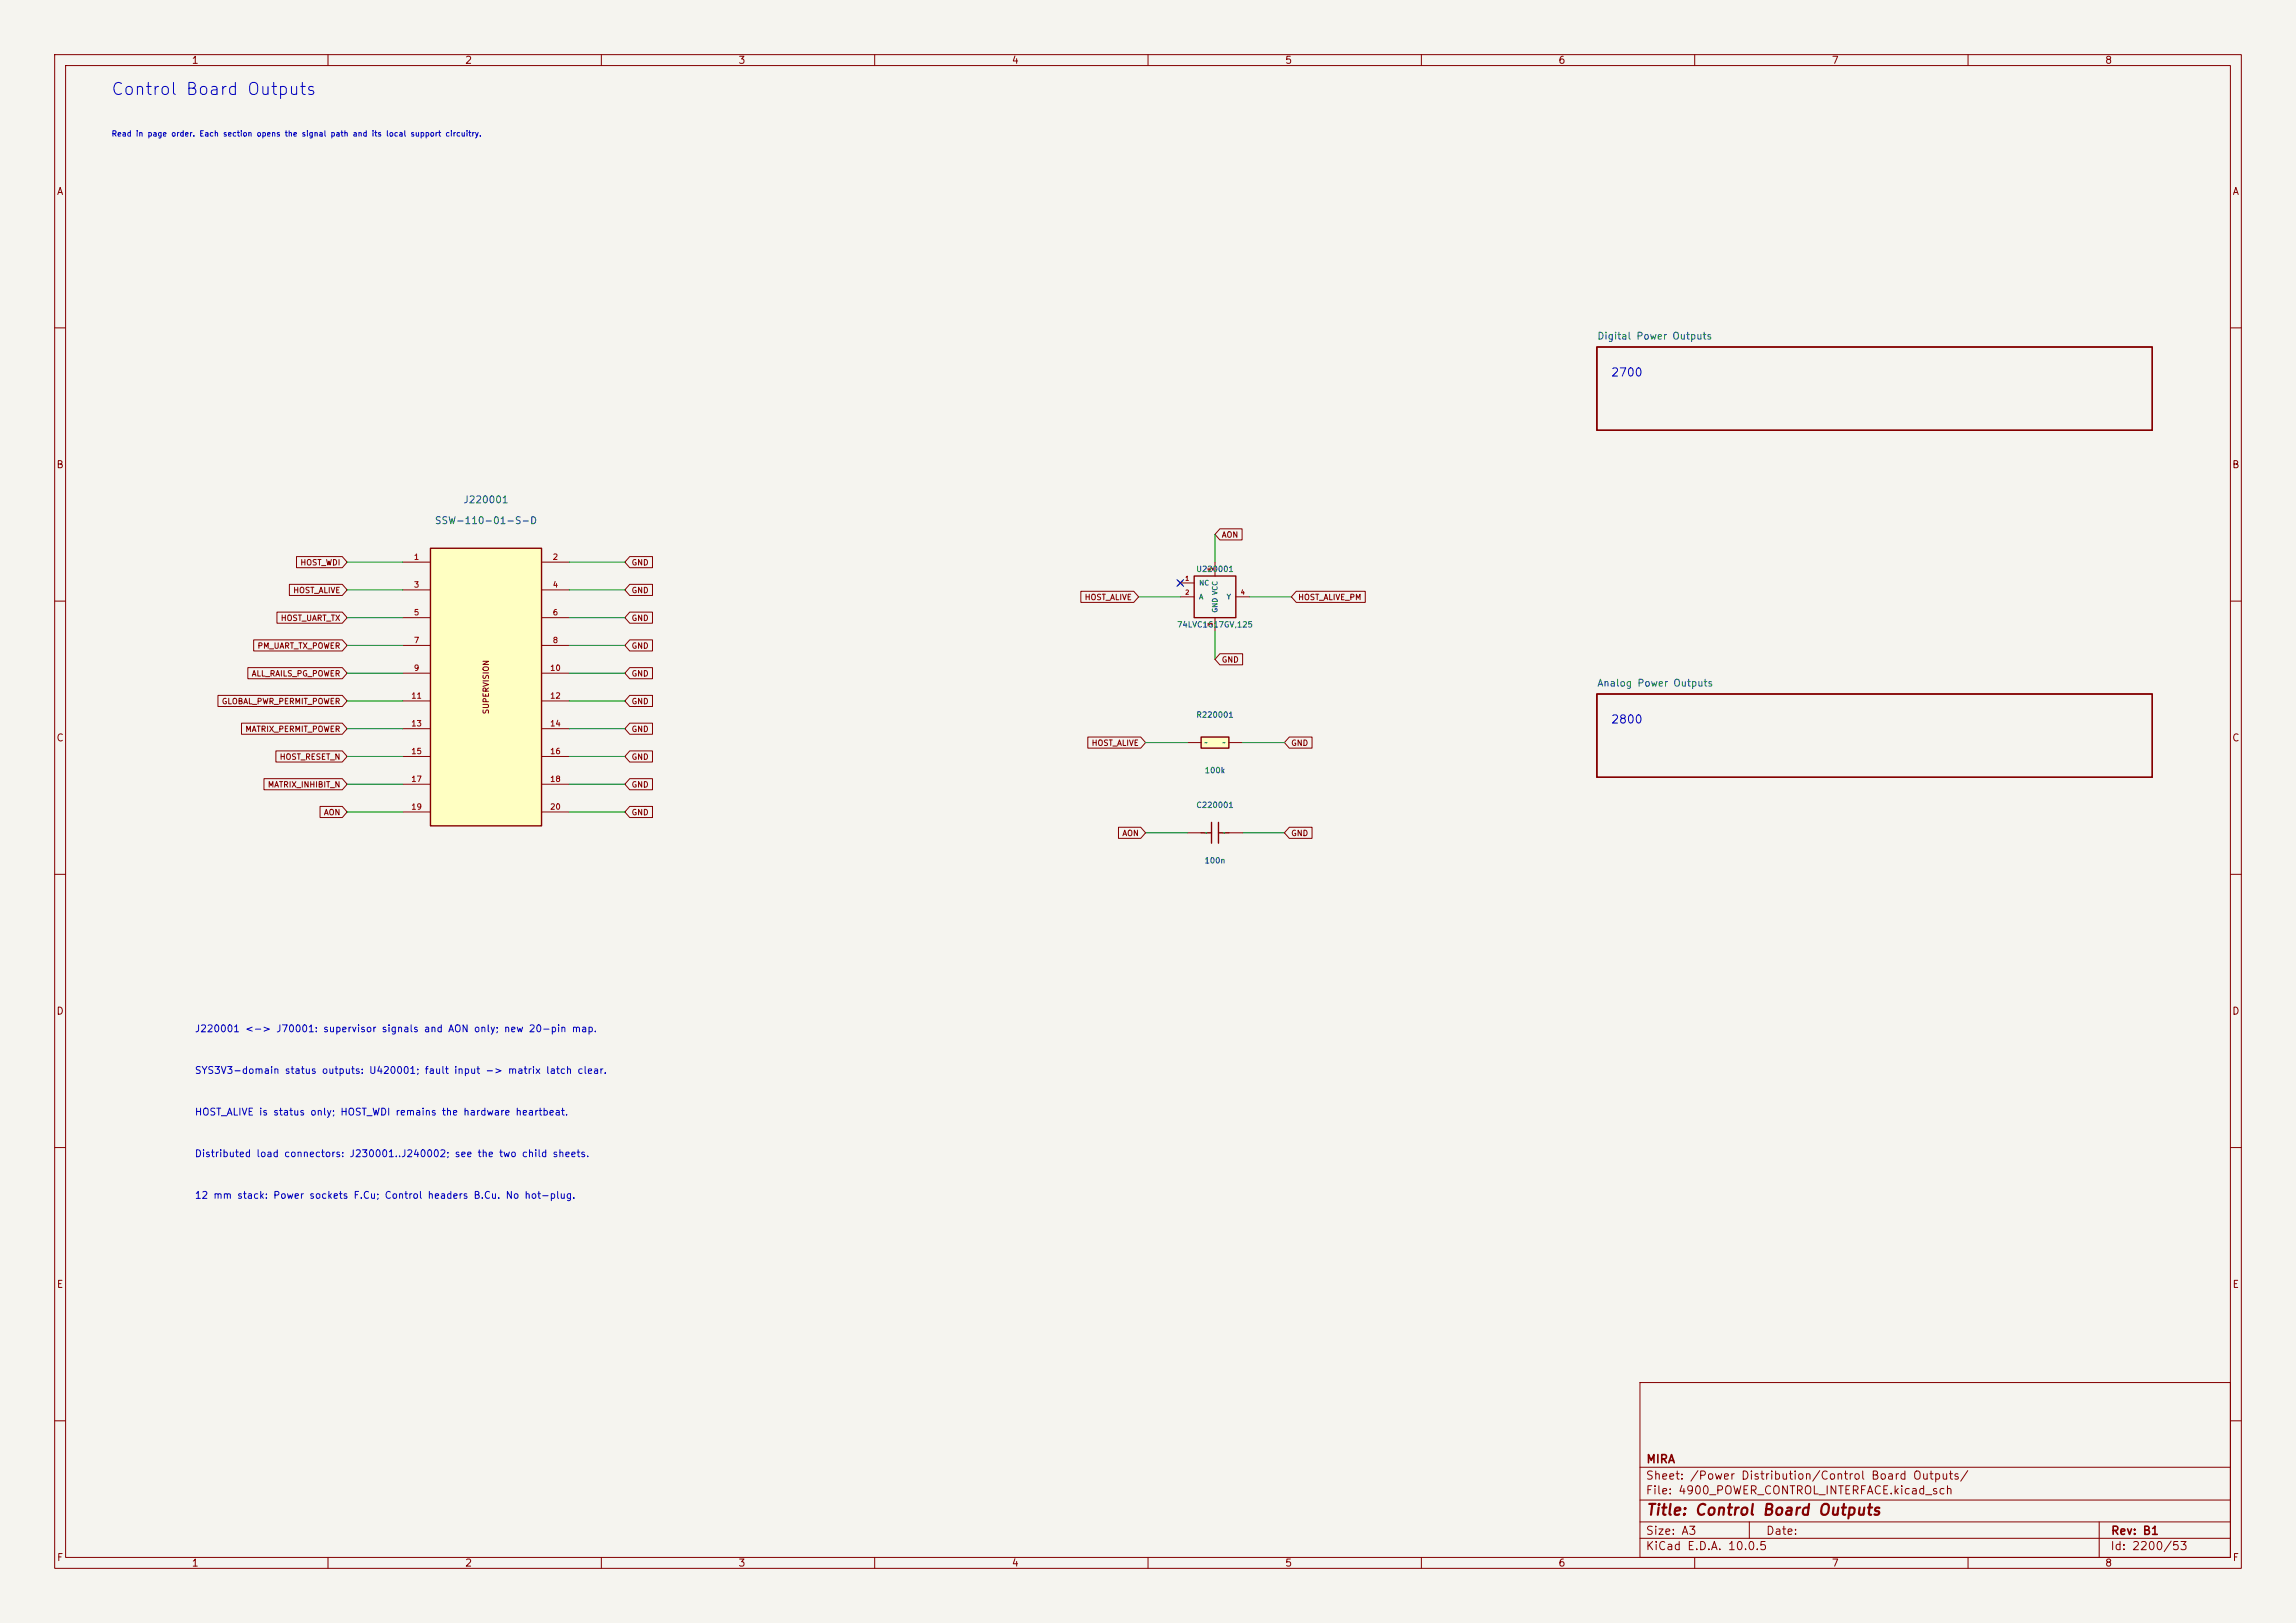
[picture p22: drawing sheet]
<svg xmlns="http://www.w3.org/2000/svg" width="420mm" height="297mm" viewBox="0 0 420 297" stroke-linecap="round" stroke-linejoin="round" font-family="sans-serif">
<defs><g id="words">
<text font-size="2.2" fill="#0000c2" x="20.2" y="18">Control Board Outputs</text>
<text font-size="2" fill="#840000" x="301" y="277.8">Title: Control Board Outputs</text>
<g font-size="1.5" fill="#0000c2">
<text x="294.6" y="69.3">2700</text>
<text x="294.6" y="132.8">2800</text>
</g>
<g font-size="1.5" fill="#840000">
<text x="301" y="268.1">MIRA</text>
<text x="300.9" y="273.8">File: 4900_POWER_CONTROL_INTERFACE.kicad_sch</text>
<text x="300.9" y="271.1">Sheet: /Power Distribution/Control Board Outputs/</text>
<text x="300.9" y="281.2">Size: A3</text>
<text x="322.9" y="281.2">Date:</text>
<text x="386" y="281.2">Rev: B1</text>
<text x="300.9" y="284">KiCad E.D.A. 10.0.5</text>
<text x="385.9" y="284">Id: 2200/53</text>
</g>
<g font-size="1.3" fill="#840000">
<text x="35" y="12">1</text>
<text x="85" y="12">2</text>
<text x="135" y="12">3</text>
<text x="185" y="12">4</text>
<text x="235" y="12">5</text>
<text x="285" y="12">6</text>
<text x="335" y="12">7</text>
<text x="385" y="12">8</text>
<text x="10.3" y="36">A</text>
<text x="408.3" y="36">A</text>
<text x="10.2" y="86">B</text>
<text x="408.2" y="86">B</text>
<text x="10.2" y="136">C</text>
<text x="408.2" y="136">C</text>
<text x="10.2" y="186">D</text>
<text x="408.2" y="186">D</text>
<text x="10.3" y="236">E</text>
<text x="408.3" y="236">E</text>
<text x="10.3" y="286">F</text>
<text x="35" y="287">1</text>
<text x="85" y="287">2</text>
<text x="135" y="287">3</text>
<text x="185" y="287">4</text>
<text x="235" y="287">5</text>
<text x="285" y="287">6</text>
<text x="335" y="287">7</text>
<text x="385" y="287">8</text>
<text x="408.3" y="286">F</text>
</g>
<g font-size="1.3" fill="#006464">
<text x="292.1" y="62.5">Digital Power Outputs</text>
<text x="84.7" y="92.4">J220001</text>
<text x="79.4" y="96.2">SSW-110-01-S-D</text>
<text x="292.1" y="126">Analog Power Outputs</text>
</g>
<g font-size="1.3" fill="#0000c2">
<text x="35.5" y="189.2">J220001 &lt;-&gt; J70001: supervisor signals and AON only; new 20-pin map.</text>
<text x="35.5" y="196.8">SYS3V3-domain status outputs: U420001; fault input -&gt; matrix latch clear.</text>
<text x="35.5" y="204.4">HOST_ALIVE is status only; HOST_WDI remains the hardware heartbeat.</text>
<text x="35.5" y="212.1">Distributed load connectors: J230001..J240002; see the two child sheets.</text>
<text x="35.5" y="219.7">12 mm stack: Power sockets F.Cu; Control headers B.Cu. No hot-plug.</text>
</g>
<text font-size="1" fill="#0000c2" x="20.3" y="25.2">Read in page order. Each section opens the signal path and its local support circuitry.</text>
<g font-size="1" fill="#840000">
<text x="223.4" y="98.6">AON</text>
<text x="54.8" y="103.7">HOST_WDI</text>
<text x="115.4" y="103.7">GND</text>
<text x="51.3" y="113.9">HOST_UART_TX</text>
<text x="53.5" y="108.8">HOST_ALIVE</text>
<text x="115.4" y="113.9">GND</text>
<text x="115.4" y="108.8">GND</text>
<text x="198.3" y="110.1">HOST_ALIVE</text>
<text x="237.4" y="110.1">HOST_ALIVE_PM</text>
<text x="47" y="119">PM_UART_TX_POWER</text>
<text x="115.4" y="119">GND</text>
<text x="45.9" y="124">ALL_RAILS_PG_POWER</text>
<text x="115.4" y="124">GND</text>
<text x="223.4" y="121.5">GND</text>
<text x="40.5" y="129.1">GLOBAL_PWR_PERMIT_POWER</text>
<text x="89.7" y="130.8" transform="rotate(-90 89.7 130.8)">SUPERVISION</text>
<text x="115.4" y="129.1">GND</text>
<text x="44.8" y="134.2">MATRIX_PERMIT_POWER</text>
<text x="115.4" y="134.2">GND</text>
<text x="199.6" y="136.7">HOST_ALIVE</text>
<text x="236.1" y="136.7">GND</text>
<text x="51.1" y="139.3">HOST_RESET_N</text>
<text x="115.4" y="139.3">GND</text>
<text x="48.9" y="144.4">MATRIX_INHIBIT_N</text>
<text x="59.2" y="149.4">AON</text>
<text x="115.4" y="144.4">GND</text>
<text x="115.4" y="149.4">GND</text>
<text x="205.2" y="153.2">AON</text>
<text x="236.1" y="153.2">GND</text>
</g>
<g font-size="1" fill="#a90000">
<text x="75.6" y="102.7">1</text>
<text x="75.6" y="107.8">3</text>
<text x="101" y="102.7">2</text>
<text x="101" y="107.8">4</text>
<text x="75.6" y="112.8">5</text>
<text x="101" y="112.8">6</text>
<text x="75.6" y="117.9">7</text>
<text x="101" y="117.9">8</text>
<text x="75.6" y="123">9</text>
<text x="100.5" y="123">10</text>
<text x="75.1" y="128.1">11</text>
<text x="100.5" y="128.1">12</text>
<text x="75.1" y="133.2">13</text>
<text x="100.5" y="133.2">14</text>
<text x="75.1" y="138.2">15</text>
<text x="75.1" y="143.3">17</text>
<text x="100.5" y="138.2">16</text>
<text x="100.5" y="143.3">18</text>
<text x="75.1" y="148.4">19</text>
<text x="100.5" y="148.4">20</text>
</g>
<g font-size="1" fill="#006464">
<text x="218.7" y="104.9">U220001</text>
<text x="215.2" y="115.1">74LVC1G17GV,125</text>
<text x="218.7" y="131.6">R220001</text>
<text x="220.3" y="141.7">100k</text>
<text x="218.7" y="148.1">C220001</text>
<text x="220.2" y="158.2">100n</text>
</g>
<g font-size=".9" fill="#006464">
<text x="219.3" y="107.4">NC</text>
<text x="219.3" y="109.9">A</text>
<text x="222.9" y="112.2" transform="rotate(-90 222.9 112.2)">GND VCC</text>
<text x="224.3" y="109.9">Y</text>
</g>
<g font-size=".8" fill="#a90000">
<text x="216.7" y="106.5">1</text>
<text x="222" y="104.6" transform="rotate(-90 222 104.6)">5</text>
<text x="216.7" y="109">2</text>
<text x="226.9" y="109">4</text>
<text x="222" y="114.8" transform="rotate(-90 222 114.8)">3</text>
</g>
<g font-size=".8" fill="#006464">
<text x="220.2" y="136.5">~</text>
<text x="223.5" y="136.5">~</text>
<text x="220.2" y="153">~</text>
<text x="223.5" y="153">~</text>
</g>
</g></defs>
<path d="M0 0h420v297h-420z" fill="#f5f4ef" stroke="#f5f4ef" stroke-width=".18"/>
<g fill="none" stroke="#840000" stroke-width=".18">
<path d="M10 10h400v277h-400zM12 12h396v273h-396zM60 10v2M110 10v2M160 10v2M210 10v2M260 10v2M310 10v2M360 10v2M10 60h2M408 60h2M10 110h2"/>
<path d="M408 110h2M10 160h2M408 160h2M10 210h2M408 210h2M300 253h108v32h-108zM10 260h2M300 278.5h108M300 274.5h108M300 268.5h108M320 278.5v3M384 278.5v6.5"/>
<path d="M408 260h2M60 285v2M110 285v2M160 285v2M210 285v2M260 285v2M300 281.5h108M310 285v2M360 285v2"/>
</g>
<path d="M292.1 63.5h101.6v15.2h-101.6zM292.1 127h101.6v15.2h-101.6z" fill="none" stroke="#840000" stroke-width=".25"/>
<path d="M78.7 100.3h20.4v50.8h-20.4z" fill="#ffffc2"/>
<path d="M78.7 100.3h20.4v50.8h-20.4z" fill="none" stroke="#840000" stroke-width=".25"/>
<g fill="none" stroke="#840000" stroke-width=".18">
<path d="M73.7 102.9h5M73.7 108h5M73.7 113h5M73.7 118.1h5M99.1 102.9h5M99.1 108h5M99.1 113h5M99.1 118.1h5M73.7 123.2h5M73.7 128.3h5M73.7 133.4h5M73.7 138.4h5"/>
<path d="M99.1 123.2h5M99.1 128.3h5M99.1 133.4h5M99.1 138.4h5M73.7 143.5h5M73.7 148.6h5M99.1 143.5h5M99.1 148.6h5"/>
</g>
<path d="M219.7 134.9h5.1v2h-5.1z" fill="#ffffc2"/>
<path d="M218.4 105.4h7.7v7.6h-7.7zM219.7 134.9h5.1v2h-5.1zM219.7 152.4h1.9M221.6 150.5v3.8M222.9 152.4h1.9M222.9 150.5v3.8" fill="none" stroke="#840000" stroke-width=".25"/>
<g fill="none" stroke="#840000" stroke-width=".18">
<path d="M223.1 96.8h4.1v2h-4.1l-.9-1zM46.4 117.1h16.2l.9 1-.9 1h-16.2zM50.7 112h11.9l.9 1-.9 1h-11.9zM52.9 106.9h9.7l.9 1.1-.9 1h-9.7zM54.2 101.9h8.4l.9 1-.9 1h-8.4zM115.2 117.1h4.2v2h-4.2l-.9-1zM115.2 112h4.2v2h-4.2l-.9-1zM115.2 106.9h4.2v2.1h-4.2l-.9-1zM115.2 101.9h4.2v2h-4.2l-.9-1zM197.7 108.2h9.7l.9 1-.9 1h-9.7zM215.5 106.3l.8 .8M215.9 106.7h2.5"/>
<path d="M215.9 109.2h2.5M216.3 106.3l-.8 .8M222.2 102.9v2.5M222.2 113v2.6M223.1 119.6h4.2v2.1h-4.2l-.9-1zM226.1 109.2h2.5M237.1 108.2h12.6v2h-12.6l-.9-1zM39.9 127.3h22.7l.9 1-.9 1h-22.7zM44.2 132.3h18.4l.9 1.1-.9 1h-18.4zM45.3 122.2h17.3l.9 1-.9 1h-17.3zM50.5 137.4h12.1l.9 1-.9 1h-12.1zM115.2 122.2h4.2v2h-4.2l-.9-1z"/>
<path d="M115.2 127.3h4.2v2h-4.2l-.9-1zM115.2 132.3h4.2v2.1h-4.2l-.9-1zM115.2 137.4h4.2v2h-4.2l-.9-1zM199 134.9h9.7l.8 1-.8 1h-9.7zM217.2 135.9h2.5M224.8 135.9h2.5M235.8 134.9h4.2v2h-4.2l-.9-1zM48.3 142.5h14.3l.9 1-.9 1h-14.3zM58.5 147.6h4.1l.9 1-.9 1h-4.1zM115.2 142.5h4.2v2h-4.2l-.9-1zM115.2 147.6h4.2v2h-4.2l-.9-1zM204.6 151.4h4.1l.8 1-.8 1h-4.1z"/>
<path d="M217.2 152.4h2.5M224.8 152.4h2.5M235.8 151.4h4.2v2h-4.2l-.9-1z"/>
</g>
<g fill="none" stroke="#009600" stroke-width=".18">
<path d="M222.2 97.8v5.1M63.5 102.9h10.2M63.5 108h10.2M63.5 113h10.2M63.5 118.1h10.2M104.1 102.9h10.2M104.1 108h10.2M104.1 113h10.2M104.1 118.1h10.2M208.3 109.2h7.6M222.2 115.6v5.1M228.6 109.2h7.6"/>
<path d="M63.5 133.4h10.2M63.5 138.4h10.2M63.5 123.2h10.2M63.5 128.3h10.2M104.1 133.4h10.2M104.1 138.4h10.2M104.1 123.2h10.2M104.1 128.3h10.2M209.5 135.9h7.7M227.3 135.9h7.6M63.5 143.5h10.2M63.5 148.6h10.2"/>
<path d="M104.1 143.5h10.2M104.1 148.6h10.2M209.5 152.4h7.7M227.3 152.4h7.6"/>
</g>
<path d="M215.3 106.1l1.2 1.2M216.5 106.1l-1.2 1.2" fill="none" stroke="#000084" stroke-width=".18"/>
<use href="#words"/>
</svg>
